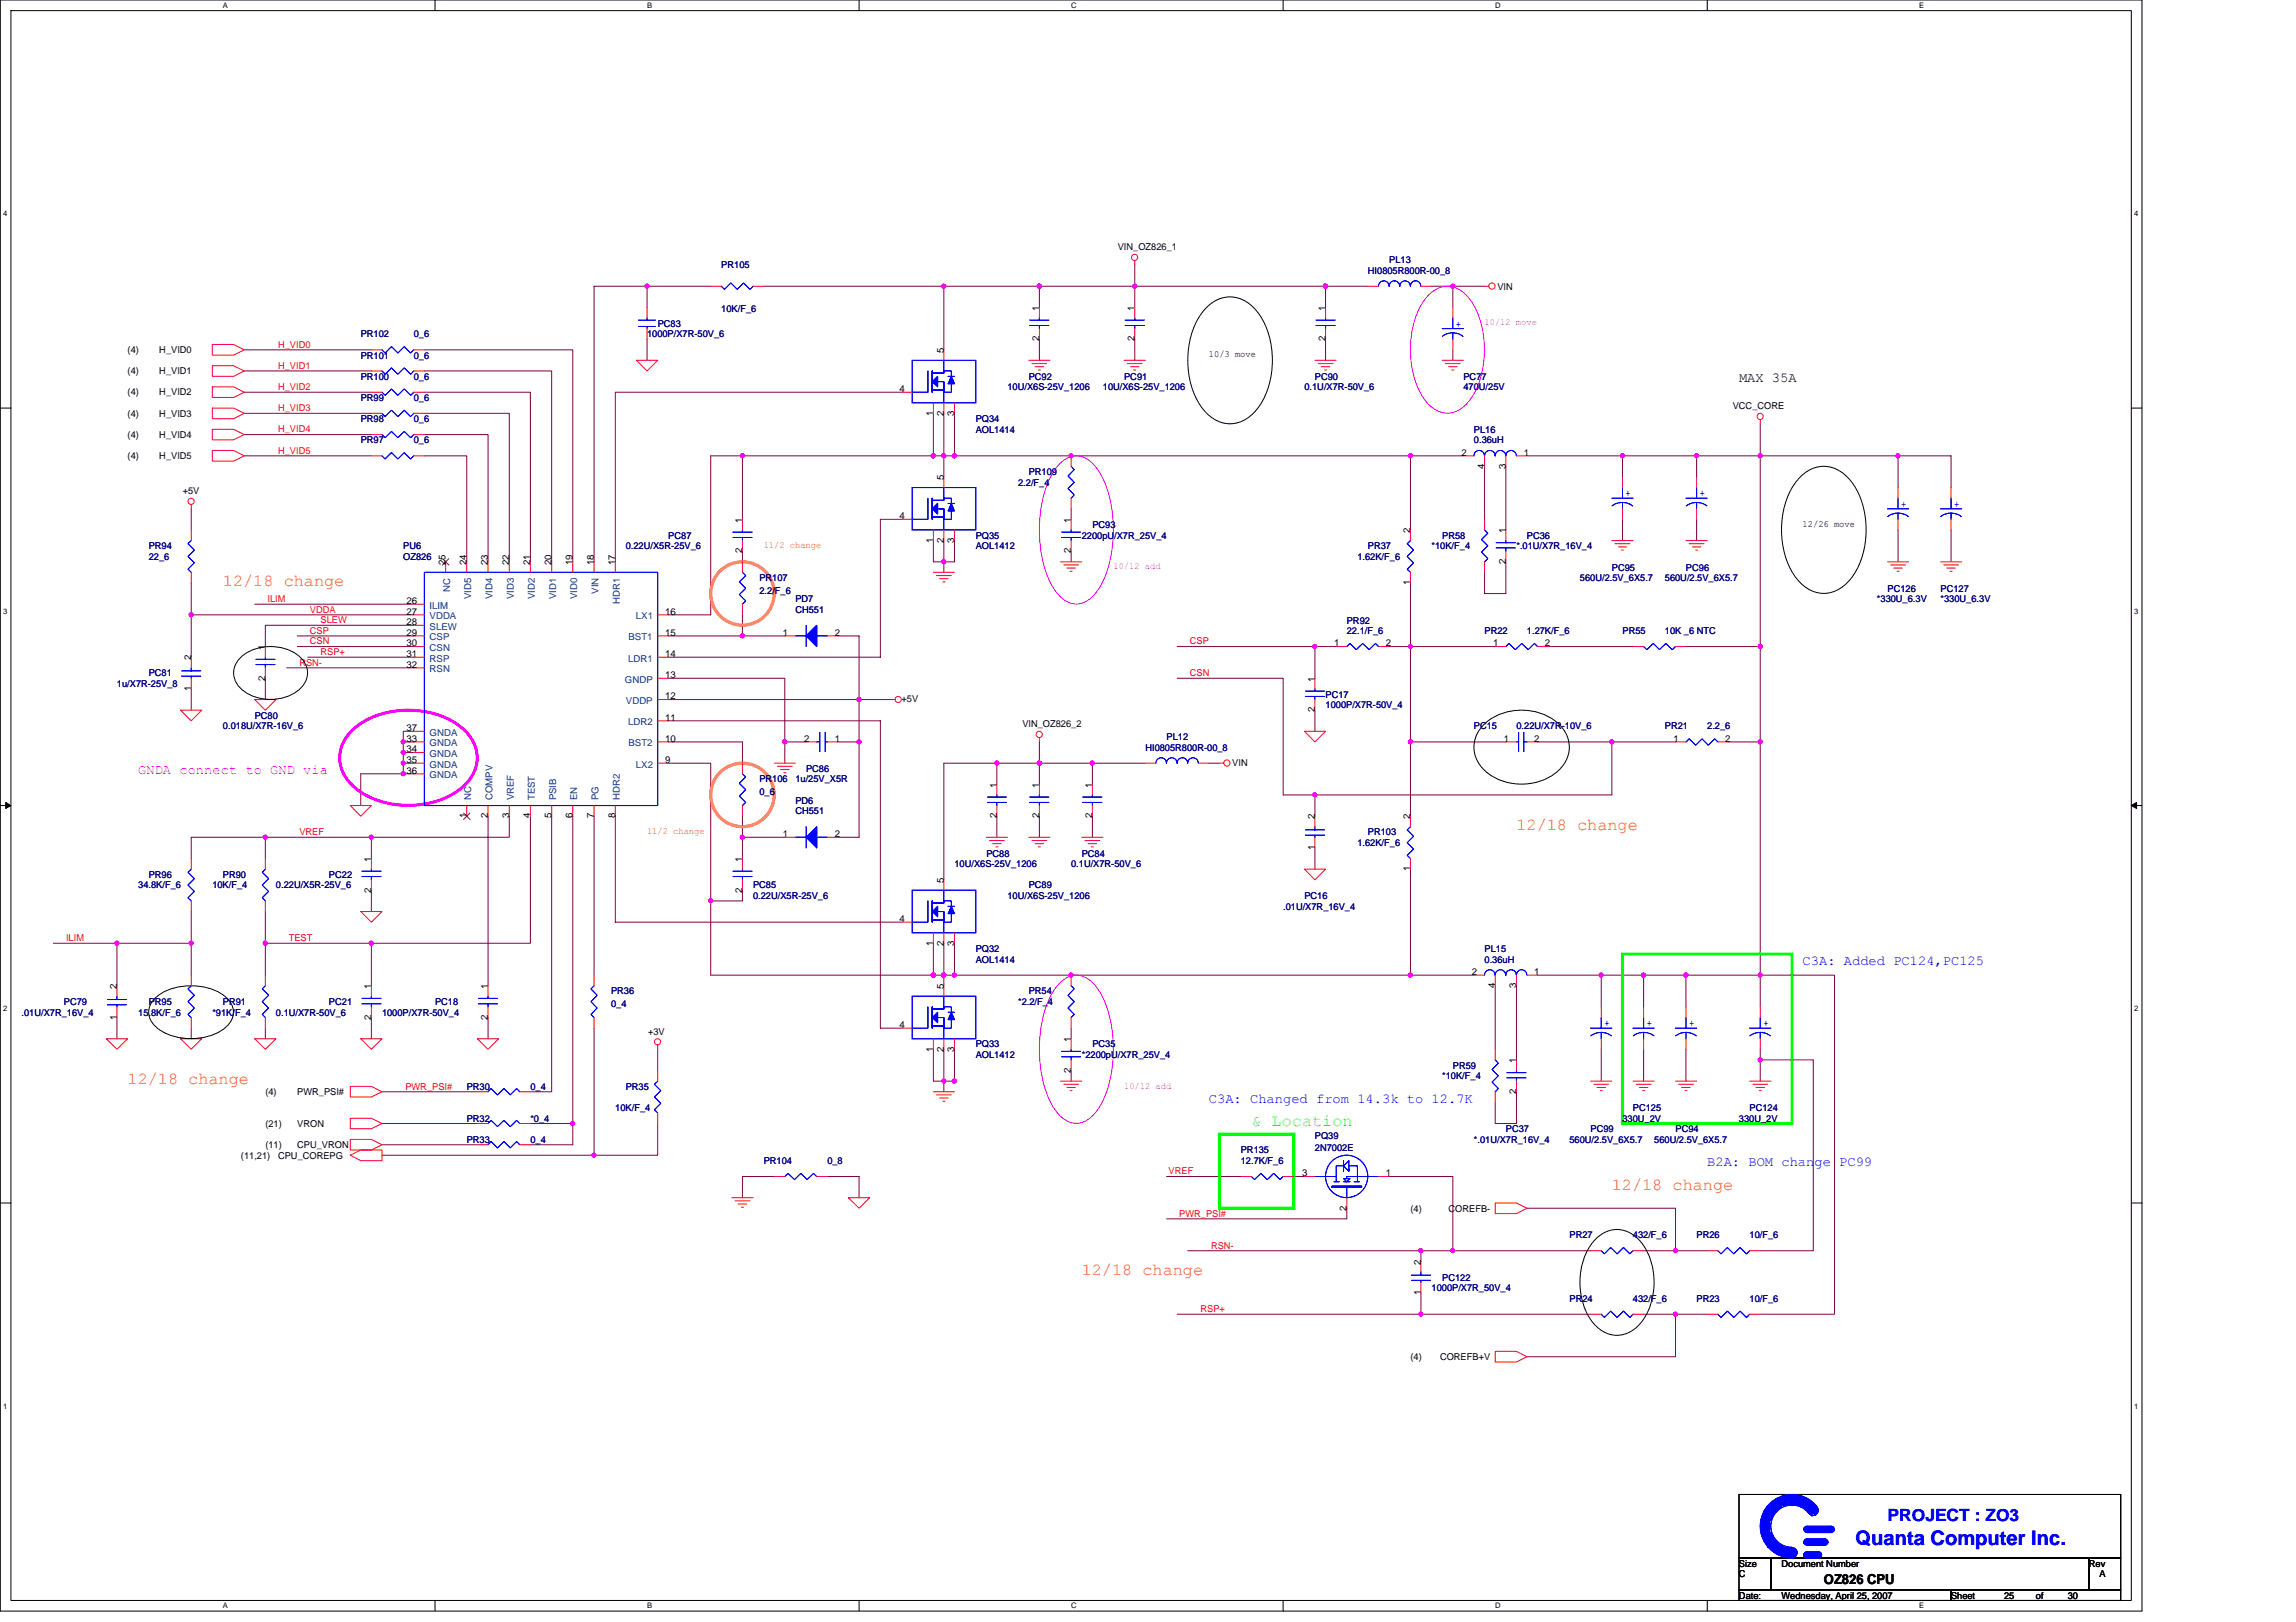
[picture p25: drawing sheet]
<svg xmlns="http://www.w3.org/2000/svg" width="297mm" height="210mm" viewBox="0 0 297 210" stroke-linecap="round" stroke-linejoin="round" font-family="sans-serif">
<defs><g id="words">
<text font-size="2.6" fill="#00f" x="240.1" y="199.9">Quanta Computer Inc.</text>
<g font-size="2.2" fill="#ff8000">
<text x="28.8" y="75.8">12/18 change</text>
<text x="196.2" y="107.4">12/18 change</text>
<text x="16.5" y="140.3">12/18 change</text>
<text x="208.5" y="154">12/18 change</text>
<text x="140" y="165">12/18 change</text>
</g>
<text font-size="2.2" fill="#00ff40" x="161.9" y="145.8">&amp; Location</text>
<text font-size="2.2" fill="#00f" x="244.2" y="196.8">PROJECT : ZO3</text>
<g font-size="1.8">
<text x="225" y="49.4">MAX 35A</text>
<text x="236" y="204.9">OZ826 CPU</text>
</g>
<text font-size="1.8" fill="#f0f" x="17.9" y="100.2">GNDA connect to GND via</text>
<g font-size="1.8" fill="#00f">
<text x="233.2" y="124.8">C3A: Added PC124,PC125</text>
<text x="156.4" y="142.7">C3A: Changed from 14.3k to 12.7K</text>
<text x="220.9" y="150.9">B2A: BOM change PC99</text>
</g>
<g font-size="1.2" fill="#000080">
<text x="93.3" y="34.7">PR105</text>
<text x="177" y="35.4">HI0805R800R-00_8</text>
<text x="179.7" y="34">PL13</text>
<text x="93.3" y="40.3">10K/F_6</text>
<text x="46.7" y="43.6">PR102</text>
<text x="46.7" y="46.4">PR101</text>
<text x="53.5" y="43.6">0_6</text>
<text x="53.5" y="46.4">0_6</text>
<text x="83.7" y="43.6">1000P/X7R-50V_6</text>
<text x="85.1" y="42.3">PC83</text>
<text x="46.7" y="49.1">PR100</text>
<text x="46.7" y="51.9">PR99</text>
<text x="53.5" y="49.1">0_6</text>
<text x="53.5" y="51.9">0_6</text>
<text x="130.3" y="50.5">10U/X6S-25V_1206</text>
<text x="133.1" y="49.1">PC92</text>
<text x="142.7" y="50.5">10U/X6S-25V_1206</text>
<text x="145.4" y="49.1">PC91</text>
<text x="168.8" y="50.5">0.1U/X7R-50V_6</text>
<text x="170.1" y="49.1">PC90</text>
<text x="189.3" y="49.1">PC77</text>
<text x="189.3" y="50.5">470U/25V</text>
<text x="46.7" y="54.6">PR98</text>
<text x="46.7" y="57.4">PR97</text>
<text x="53.5" y="54.6">0_6</text>
<text x="53.5" y="57.4">0_6</text>
<text x="126.2" y="54.6">PQ34</text>
<text x="126.2" y="56">AOL1414</text>
<text x="190.7" y="56">PL16</text>
<text x="190.7" y="57.4">0.36uH</text>
<text x="131.7" y="62.8">2.2/F_4</text>
<text x="133.1" y="61.5">PR109</text>
<text x="19.2" y="71.1">PR94</text>
<text x="52.2" y="71.1">PU6</text>
<text x="81" y="71.1">0.22U/X5R-25V_6</text>
<text x="86.5" y="69.7">PC87</text>
<text x="126.2" y="69.7">PQ35</text>
<text x="126.2" y="71.1">AOL1412</text>
<text x="140" y="69.7">2200pU/X7R_25V_4</text>
<text x="141.3" y="68.3">PC93</text>
<text x="177" y="71.1">PR37</text>
<text x="185.2" y="71.1">*10K/F_4</text>
<text x="186.6" y="69.7">PR58</text>
<text x="196.2" y="71.1">*.01U/X7R_16V_4</text>
<text x="197.5" y="69.7">PC36</text>
<text x="19.2" y="72.5">22_6</text>
<text x="52.2" y="72.5">OZ826</text>
<text x="98.3" y="75.2">PR107</text>
<text x="98.3" y="76.8">2.2/F_6</text>
<text x="102.9" y="77.9">PD7</text>
<text x="175.6" y="72.5">1.62K/F_6</text>
<text x="204.4" y="75.2">560U/2.5V_6X5.7</text>
<text x="208.5" y="73.8">PC95</text>
<text x="215.4" y="75.2">560U/2.5V_6X5.7</text>
<text x="218.1" y="73.8">PC96</text>
<text x="242.8" y="77.9">*330U_6.3V</text>
<text x="244.2" y="76.6">PC126</text>
<text x="251.1" y="76.6">PC127</text>
<text x="251.1" y="77.9">*330U_6.3V</text>
<text x="102.9" y="79.3">CH551</text>
<text x="174.2" y="80.7">PR92</text>
<text x="174.2" y="82">22.1/F_6</text>
<text x="192.1" y="82">PR22</text>
<text x="197.5" y="82">1.27K/F_6</text>
<text x="209.9" y="82">PR55</text>
<text x="215.4" y="82">10K _6 NTC</text>
<text x="15.1" y="88.9">1u/X7R-25V_8</text>
<text x="19.2" y="87.5">PC81</text>
<text x="28.8" y="94.4">0.018U/X7R-16V_6</text>
<text x="33" y="93">PC80</text>
<text x="150.9" y="95.8">PL12</text>
<text x="171.5" y="90.3">PC17</text>
<text x="171.5" y="91.7">1000P/X7R-50V_4</text>
<text x="190.7" y="94.4">PC15</text>
<text x="196.2" y="94.4">0.22U/X7R-10V_6</text>
<text x="215.4" y="94.4">PR21</text>
<text x="220.9" y="94.4">2.2_6</text>
<text x="98.3" y="101.3">PR106</text>
<text x="102.9" y="101.3">1u/25V_X5R</text>
<text x="104.3" y="99.9">PC86</text>
<text x="148.2" y="97.1">HI0805R800R-00_8</text>
<text x="98.3" y="102.9">0_6</text>
<text x="102.9" y="104">PD6</text>
<text x="102.9" y="105.4">CH551</text>
<text x="19.2" y="113.6">PR96</text>
<text x="28.8" y="113.6">PR90</text>
<text x="42.6" y="113.6">PC22</text>
<text x="123.5" y="112.2">10U/X6S-25V_1206</text>
<text x="127.6" y="110.8">PC88</text>
<text x="138.6" y="112.2">0.1U/X7R-50V_6</text>
<text x="140" y="110.8">PC84</text>
<text x="175.6" y="109.5">1.62K/F_6</text>
<text x="177" y="108.1">PR103</text>
<text x="17.9" y="115">34.8K/F_6</text>
<text x="27.5" y="115">10K/F_4</text>
<text x="35.7" y="115">0.22U/X5R-25V_6</text>
<text x="97.4" y="115">PC85</text>
<text x="97.4" y="116.3">0.22U/X5R-25V_6</text>
<text x="130.3" y="116.3">10U/X6S-25V_1206</text>
<text x="133.1" y="115">PC89</text>
<text x="166" y="117.7">.01U/X7R_16V_4</text>
<text x="168.8" y="116.3">PC16</text>
<text x="126.2" y="123.2">PQ32</text>
<text x="126.2" y="124.6">AOL1414</text>
<text x="192.1" y="123.2">PL15</text>
<text x="192.1" y="124.6">0.36uH</text>
<text x="2.8" y="131.4">.01U/X7R_16V_4</text>
<text x="8.3" y="130">PC79</text>
<text x="17.9" y="131.4">15.8K/F_6</text>
<text x="19.2" y="130">PR95</text>
<text x="27.5" y="131.4">*91K/F_4</text>
<text x="28.8" y="130">PR91</text>
<text x="35.7" y="131.4">0.1U/X7R-50V_6</text>
<text x="42.6" y="130">PC21</text>
<text x="49.4" y="131.4">1000P/X7R-50V_4</text>
<text x="56.3" y="130">PC18</text>
<text x="79.1" y="128.7">PR36</text>
<text x="79.1" y="130.3">0_4</text>
<text x="131.7" y="130">*2.2/F_4</text>
<text x="133.1" y="128.7">PR54</text>
<text x="126.2" y="135.6">PQ33</text>
<text x="126.2" y="136.9">AOL1412</text>
<text x="140" y="136.9">*2200pU/X7R_25V_4</text>
<text x="141.3" y="135.6">PC35</text>
<text x="60.4" y="141">PR30</text>
<text x="68.6" y="141">0_4</text>
<text x="79.6" y="143.8">10K/F_4</text>
<text x="81" y="141">PR35</text>
<text x="186.6" y="139.7">*10K/F_4</text>
<text x="188" y="138.3">PR59</text>
<text x="211.3" y="143.8">PC125</text>
<text x="226.4" y="143.8">PC124</text>
<text x="60.4" y="147.9">PR33</text>
<text x="60.4" y="145.1">PR32</text>
<text x="68.6" y="147.9">0_4</text>
<text x="68.6" y="145.1">*0_4</text>
<text x="160.5" y="149.3">PR135</text>
<text x="170.1" y="147.3">PQ39</text>
<text x="170.1" y="149">2N7002E</text>
<text x="190.7" y="147.9">*.01U/X7R_16V_4</text>
<text x="194.8" y="146.5">PC37</text>
<text x="203" y="147.9">560U/2.5V_6X5.7</text>
<text x="205.8" y="146.5">PC99</text>
<text x="209.9" y="145.1">330U_2V</text>
<text x="214" y="147.9">560U/2.5V_6X5.7</text>
<text x="216.8" y="146.5">PC94</text>
<text x="225" y="145.1">330U_2V</text>
<text x="98.8" y="150.6">PR104</text>
<text x="107" y="150.6">0_8</text>
<text x="160.5" y="150.6">12.7K/F_6</text>
<text x="203" y="160.2">PR27</text>
<text x="211.3" y="160.2">432/F_6</text>
<text x="219.5" y="160.2">PR26</text>
<text x="226.4" y="160.2">10/F_6</text>
<text x="185.2" y="167.1">1000P/X7R_50V_4</text>
<text x="186.6" y="165.7">PC122</text>
<text x="203" y="168.5">PR24</text>
<text x="211.3" y="168.5">432/F_6</text>
<text x="219.5" y="168.5">PR23</text>
<text x="226.4" y="168.5">10/F_6</text>
</g>
<g font-size="1.2">
<text x="144.6" y="32.4">VIN_OZ826_1</text>
<text x="134.4" y="40.2" transform="rotate(-90 134.4 40.2)">1</text>
<text x="146.8" y="40.2" transform="rotate(-90 146.8 40.2)">1</text>
<text x="171.5" y="40.2" transform="rotate(-90 171.5 40.2)">1</text>
<text x="193.7" y="37.5">VIN</text>
<text x="16.5" y="45.7">(4)</text>
<text x="20.6" y="45.7">H_VID0</text>
<text x="122.1" y="45.7" transform="rotate(-90 122.1 45.7)">5</text>
<text x="134.4" y="44.2" transform="rotate(-90 134.4 44.2)">2</text>
<text x="146.8" y="44.2" transform="rotate(-90 146.8 44.2)">2</text>
<text x="156.4" y="46.2">10/3 move</text>
<text x="171.5" y="44.2" transform="rotate(-90 171.5 44.2)">2</text>
<text x="16.5" y="48.5">(4)</text>
<text x="16.5" y="53.9">(4)</text>
<text x="16.5" y="51.2">(4)</text>
<text x="20.6" y="48.5">H_VID1</text>
<text x="20.6" y="53.9">H_VID3</text>
<text x="20.6" y="51.2">H_VID2</text>
<text x="116.4" y="50.7">4</text>
<text x="120.7" y="53.8" transform="rotate(-90 120.7 53.8)">1</text>
<text x="122.1" y="53.8" transform="rotate(-90 122.1 53.8)">2</text>
<text x="123.5" y="53.8" transform="rotate(-90 123.5 53.8)">3</text>
<text x="224.2" y="53">VCC_CORE</text>
<text x="16.5" y="59.4">(4)</text>
<text x="16.5" y="56.7">(4)</text>
<text x="20.6" y="59.4">H_VID5</text>
<text x="20.6" y="56.7">H_VID4</text>
<text x="189.1" y="59">2</text>
<text x="197.1" y="59">1</text>
<text x="23.6" y="63.9">+5V</text>
<text x="122.1" y="62.1" transform="rotate(-90 122.1 62.1)">5</text>
<text x="192" y="60.6" transform="rotate(-90 192 60.6)">4</text>
<text x="194.8" y="60.6" transform="rotate(-90 194.8 60.6)">3</text>
<text x="96" y="71.6" transform="rotate(-90 96 71.6)">2</text>
<text x="96" y="67.6" transform="rotate(-90 96 67.6)">1</text>
<text x="116.4" y="67.2">4</text>
<text x="120.7" y="70.2" transform="rotate(-90 120.7 70.2)">1</text>
<text x="122.1" y="70.2" transform="rotate(-90 122.1 70.2)">2</text>
<text x="123.5" y="70.2" transform="rotate(-90 123.5 70.2)">3</text>
<text x="138.6" y="71.6" transform="rotate(-90 138.6 71.6)">2</text>
<text x="138.6" y="67.6" transform="rotate(-90 138.6 67.6)">1</text>
<text x="182.5" y="69" transform="rotate(-90 182.5 69)">2</text>
<text x="194.8" y="69" transform="rotate(-90 194.8 69)">1</text>
<text x="233.2" y="68.2">12/26 move</text>
<text x="57.6" y="73.1" transform="rotate(-90 57.6 73.1)">25</text>
<text x="60.4" y="73.1" transform="rotate(-90 60.4 73.1)">24</text>
<text x="63.1" y="73.1" transform="rotate(-90 63.1 73.1)">23</text>
<text x="65.9" y="73.1" transform="rotate(-90 65.9 73.1)">22</text>
<text x="68.6" y="73.1" transform="rotate(-90 68.6 73.1)">21</text>
<text x="71.3" y="73.1" transform="rotate(-90 71.3 73.1)">20</text>
<text x="74.1" y="73.1" transform="rotate(-90 74.1 73.1)">19</text>
<text x="76.8" y="73.1" transform="rotate(-90 76.8 73.1)">18</text>
<text x="79.6" y="73.1" transform="rotate(-90 79.6 73.1)">17</text>
<text x="182.5" y="75.7" transform="rotate(-90 182.5 75.7)">1</text>
<text x="194.8" y="73" transform="rotate(-90 194.8 73)">2</text>
<text x="52.6" y="83.7">30</text>
<text x="52.6" y="82.3">29</text>
<text x="52.6" y="80.9">28</text>
<text x="52.6" y="79.5">27</text>
<text x="52.6" y="78.2">26</text>
<text x="86" y="82.3">15</text>
<text x="86" y="79.5">16</text>
<text x="101.3" y="82.3">1</text>
<text x="108" y="82.3">2</text>
<text x="172.6" y="83.7">1</text>
<text x="179.3" y="83.7">2</text>
<text x="193.2" y="83.7">1</text>
<text x="199.9" y="83.7">2</text>
<text x="24.7" y="89.4" transform="rotate(-90 24.7 89.4)">1</text>
<text x="24.7" y="85.5" transform="rotate(-90 24.7 85.5)">2</text>
<text x="34.3" y="88.1" transform="rotate(-90 34.3 88.1)">2</text>
<text x="34.3" y="84.1" transform="rotate(-90 34.3 84.1)">1</text>
<text x="52.6" y="86.4">32</text>
<text x="52.6" y="85">31</text>
<text x="86" y="87.8">13</text>
<text x="86" y="85">14</text>
<text x="170.1" y="88.2" transform="rotate(-90 170.1 88.2)">1</text>
<text x="52.6" y="96">33</text>
<text x="52.6" y="94.6">37</text>
<text x="86" y="96">10</text>
<text x="86" y="93.3">11</text>
<text x="86" y="90.5">12</text>
<text x="104" y="96">2</text>
<text x="108" y="96">1</text>
<text x="116.6" y="90.8">+5V</text>
<text x="132.3" y="94.1">VIN_OZ826_2</text>
<text x="170.1" y="92.2" transform="rotate(-90 170.1 92.2)">2</text>
<text x="194.6" y="96">1</text>
<text x="198.5" y="96">2</text>
<text x="216.5" y="96">1</text>
<text x="223.2" y="96">2</text>
<text x="52.6" y="97.4">34</text>
<text x="52.6" y="98.7">35</text>
<text x="52.6" y="100.1">36</text>
<text x="86" y="98.7">9</text>
<text x="128.9" y="101.9" transform="rotate(-90 128.9 101.9)">1</text>
<text x="134.4" y="101.9" transform="rotate(-90 134.4 101.9)">1</text>
<text x="141.3" y="101.9" transform="rotate(-90 141.3 101.9)">1</text>
<text x="159.4" y="99.2">VIN</text>
<text x="60.4" y="105.9" transform="rotate(-90 60.4 105.9)">1</text>
<text x="63.1" y="105.9" transform="rotate(-90 63.1 105.9)">2</text>
<text x="65.9" y="105.9" transform="rotate(-90 65.9 105.9)">3</text>
<text x="68.6" y="105.9" transform="rotate(-90 68.6 105.9)">4</text>
<text x="71.3" y="105.9" transform="rotate(-90 71.3 105.9)">5</text>
<text x="74.1" y="105.9" transform="rotate(-90 74.1 105.9)">6</text>
<text x="76.8" y="105.9" transform="rotate(-90 76.8 105.9)">7</text>
<text x="79.6" y="105.9" transform="rotate(-90 79.6 105.9)">8</text>
<text x="128.9" y="105.9" transform="rotate(-90 128.9 105.9)">2</text>
<text x="134.4" y="105.9" transform="rotate(-90 134.4 105.9)">2</text>
<text x="141.3" y="105.9" transform="rotate(-90 141.3 105.9)">2</text>
<text x="170.1" y="106" transform="rotate(-90 170.1 106)">2</text>
<text x="182.5" y="106" transform="rotate(-90 182.5 106)">2</text>
<text x="48" y="111.5" transform="rotate(-90 48 111.5)">1</text>
<text x="96" y="111.5" transform="rotate(-90 96 111.5)">1</text>
<text x="101.3" y="108.3">1</text>
<text x="108" y="108.3">2</text>
<text x="170.1" y="110" transform="rotate(-90 170.1 110)">1</text>
<text x="182.5" y="112.8" transform="rotate(-90 182.5 112.8)">1</text>
<text x="48" y="115.5" transform="rotate(-90 48 115.5)">2</text>
<text x="96" y="115.5" transform="rotate(-90 96 115.5)">2</text>
<text x="116.4" y="119.3">4</text>
<text x="122.1" y="114.3" transform="rotate(-90 122.1 114.3)">5</text>
<text x="120.7" y="122.4" transform="rotate(-90 120.7 122.4)">1</text>
<text x="122.1" y="122.4" transform="rotate(-90 122.1 122.4)">2</text>
<text x="123.5" y="122.4" transform="rotate(-90 123.5 122.4)">3</text>
<text x="15.1" y="132" transform="rotate(-90 15.1 132)">1</text>
<text x="15.1" y="128" transform="rotate(-90 15.1 128)">2</text>
<text x="48" y="132" transform="rotate(-90 48 132)">2</text>
<text x="48" y="128" transform="rotate(-90 48 128)">1</text>
<text x="63.1" y="132" transform="rotate(-90 63.1 132)">2</text>
<text x="63.1" y="128" transform="rotate(-90 63.1 128)">1</text>
<text x="122.1" y="128" transform="rotate(-90 122.1 128)">5</text>
<text x="190.4" y="126.2">2</text>
<text x="193.4" y="127.8" transform="rotate(-90 193.4 127.8)">4</text>
<text x="196.2" y="127.8" transform="rotate(-90 196.2 127.8)">3</text>
<text x="198.5" y="126.2">1</text>
<text x="83.8" y="133.9">+3V</text>
<text x="116.4" y="133">4</text>
<text x="120.7" y="136.1" transform="rotate(-90 120.7 136.1)">1</text>
<text x="122.1" y="136.1" transform="rotate(-90 122.1 136.1)">2</text>
<text x="123.5" y="136.1" transform="rotate(-90 123.5 136.1)">3</text>
<text x="138.6" y="134.8" transform="rotate(-90 138.6 134.8)">1</text>
<text x="196.2" y="137.6" transform="rotate(-90 196.2 137.6)">1</text>
<text x="34.3" y="141.7">(4)</text>
<text x="38.5" y="141.7">PWR_PSI#</text>
<text x="138.6" y="138.8" transform="rotate(-90 138.6 138.8)">2</text>
<text x="196.2" y="141.6" transform="rotate(-90 196.2 141.6)">2</text>
<text x="31.2" y="149.9">(11,21)</text>
<text x="34.3" y="145.8">(21)</text>
<text x="34.3" y="148.6">(11)</text>
<text x="36" y="149.9">CPU_COREPG</text>
<text x="38.5" y="145.8">VRON</text>
<text x="38.5" y="148.6">CPU_VRON</text>
<text x="168.5" y="152.2">3</text>
<text x="179.3" y="152.2">1</text>
<text x="174.2" y="156.7" transform="rotate(-90 174.2 156.7)">2</text>
<text x="182.5" y="156.8">(4)</text>
<text x="187.4" y="156.8">COREFB-</text>
<text x="183.8" y="167.6" transform="rotate(-90 183.8 167.6)">1</text>
<text x="183.8" y="163.6" transform="rotate(-90 183.8 163.6)">2</text>
<text x="182.5" y="176">(4)</text>
<text x="186.3" y="176">COREFB+V</text>
<text x="225" y="202.8">Size</text>
<text x="230.5" y="202.8">Document Number</text>
<text x="270.3" y="202.8">Rev</text>
<text x="225" y="206.9">Date:</text>
<text x="225" y="204.1">C</text>
<text x="230.5" y="206.9">Wednesday, April 25, 2007</text>
<text x="252.4" y="206.9">Sheet</text>
<text x="259.3" y="206.9">25</text>
<text x="263.4" y="206.9">of</text>
<text x="267.5" y="206.9">30</text>
<text x="271.6" y="204.1">A</text>
</g>
<g font-size="1.2" fill="#f00">
<text x="36" y="47.7">H_VID1</text>
<text x="36" y="45">H_VID0</text>
<text x="36" y="53.2">H_VID3</text>
<text x="36" y="50.5">H_VID2</text>
<text x="36" y="58.7">H_VID5</text>
<text x="36" y="56">H_VID4</text>
<text x="34.6" y="77.9">ILIM</text>
<text x="40.1" y="79.3">VDDA</text>
<text x="40.1" y="82">CSP</text>
<text x="40.1" y="83.4">CSN</text>
<text x="41.5" y="80.6">SLEW</text>
<text x="153.9" y="83.4">CSP</text>
<text x="38.7" y="86.1">RSN-</text>
<text x="41.5" y="84.8">RSP+</text>
<text x="153.9" y="87.5">CSN</text>
<text x="38.7" y="108.1">VREF</text>
<text x="8.5" y="121.8">ILIM</text>
<text x="37.4" y="121.8">TEST</text>
<text x="52.4" y="141">PWR_PSI#</text>
<text x="151.2" y="152">VREF</text>
<text x="152.6" y="157.5">PWR_PSI#</text>
<text x="156.7" y="161.6">RSN-</text>
<text x="155.3" y="169.8">RSP+</text>
</g>
<g font-size="1.2" fill="#00f">
<text x="188.4" y="42.3">+</text>
<text x="210.3" y="64.2">+</text>
<text x="219.9" y="64.2">+</text>
<text x="246" y="65.6">+</text>
<text x="252.8" y="65.6">+</text>
<text x="207.6" y="132.8">+</text>
<text x="213.1" y="132.8">+</text>
<text x="218.5" y="132.8">+</text>
<text x="228.1" y="132.8">+</text>
</g>
<g font-size="1.2" fill="#f0f">
<text x="192.1" y="42.1">10/12 move</text>
<text x="144.1" y="73.7">10/12 add</text>
<text x="145.4" y="140.9">10/12 add</text>
</g>
<g font-size="1.2" fill="#ff8000">
<text x="98.8" y="70.9">11/2 change</text>
<text x="83.7" y="108">11/2 change</text>
</g>
<g font-size="1.2" fill="#004080">
<text x="58.2" y="76.6" transform="rotate(-90 58.2 76.6)">NC</text>
<text x="61" y="77.5" transform="rotate(-90 61 77.5)">VID5</text>
<text x="63.7" y="77.5" transform="rotate(-90 63.7 77.5)">VID4</text>
<text x="66.5" y="77.5" transform="rotate(-90 66.5 77.5)">VID3</text>
<text x="69.2" y="77.5" transform="rotate(-90 69.2 77.5)">VID2</text>
<text x="71.9" y="77.5" transform="rotate(-90 71.9 77.5)">VID1</text>
<text x="74.7" y="77.5" transform="rotate(-90 74.7 77.5)">VID0</text>
<text x="77.4" y="76.8" transform="rotate(-90 77.4 76.8)">VIN</text>
<text x="55.6" y="82.9">CSP</text>
<text x="55.6" y="81.5">SLEW</text>
<text x="55.6" y="80.1">VDDA</text>
<text x="55.6" y="78.8">ILIM</text>
<text x="80.2" y="78.2" transform="rotate(-90 80.2 78.2)">HDR1</text>
<text x="81.3" y="82.9">BST1</text>
<text x="82.3" y="80.1">LX1</text>
<text x="55.6" y="87">RSN</text>
<text x="55.6" y="85.6">RSP</text>
<text x="55.6" y="84.2">CSN</text>
<text x="80.9" y="88.3">GNDP</text>
<text x="81.3" y="85.6">LDR1</text>
<text x="55.6" y="95.2">GNDA</text>
<text x="81" y="91.1">VDDP</text>
<text x="81.3" y="93.9">LDR2</text>
<text x="55.6" y="98">GNDA</text>
<text x="55.6" y="99.3">GNDA</text>
<text x="55.6" y="100.7">GNDA</text>
<text x="55.6" y="96.6">GNDA</text>
<text x="81.3" y="96.6">BST2</text>
<text x="82.3" y="99.3">LX2</text>
<text x="61" y="103.6" transform="rotate(-90 61 103.6)">NC</text>
<text x="63.7" y="103.6" transform="rotate(-90 63.7 103.6)">COMPV</text>
<text x="66.5" y="103.6" transform="rotate(-90 66.5 103.6)">VREF</text>
<text x="69.2" y="103.6" transform="rotate(-90 69.2 103.6)">TEST</text>
<text x="71.9" y="103.6" transform="rotate(-90 71.9 103.6)">PSIB</text>
<text x="74.7" y="103.6" transform="rotate(-90 74.7 103.6)">EN</text>
<text x="77.4" y="103.6" transform="rotate(-90 77.4 103.6)">PG</text>
<text x="80.2" y="103.6" transform="rotate(-90 80.2 103.6)">HDR2</text>
</g>
<g font-size="1">
<text x="28.8" y="1">A</text>
<text x="83.7" y="1">B</text>
<text x="138.6" y="1">C</text>
<text x="193.4" y="1">D</text>
<text x="248.3" y="1">E</text>
<text x=".4" y="28">4</text>
<text x="276.1" y="28">4</text>
<text x=".4" y="79.4">3</text>
<text x="276.1" y="79.4">3</text>
<text x=".4" y="130.9">2</text>
<text x="276.1" y="130.9">2</text>
<text x=".4" y="182.3">1</text>
<text x="276.1" y="182.3">1</text>
<text x="28.8" y="208.2">A</text>
<text x="83.7" y="208.2">B</text>
<text x="138.6" y="208.2">C</text>
<text x="193.4" y="208.2">D</text>
<text x="248.3" y="208.2">E</text>
</g>
</g></defs>
<path d="M0 0h277.1v208.5h-277.1zM1.4 1.4h274.3v205.7h-274.3z" fill="none" stroke="#000" stroke-width=".13"/>
<g fill="#fff">
<path d="M28.8 .1h.7v1.1h-.7z"/>
<path d="M28.8 207.3h.7v1.1h-.7z"/>
</g>
<path d="M56.3 0v1.4M56.3 207.1v1.4" fill="none" stroke="#000" stroke-width=".13"/>
<g fill="#fff">
<path d="M83.7 .1h.7v1.1h-.7z"/>
<path d="M83.7 207.3h.7v1.1h-.7z"/>
</g>
<path d="M111.1 0v1.4M111.1 207.1v1.4" fill="none" stroke="#000" stroke-width=".13"/>
<g fill="#fff">
<path d="M138.6 .1h.7v1.1h-.7z"/>
<path d="M138.6 207.3h.7v1.1h-.7z"/>
</g>
<path d="M166 0v1.4M166 207.1v1.4" fill="none" stroke="#000" stroke-width=".13"/>
<g fill="#fff">
<path d="M193.4 .1h.7v1.1h-.7z"/>
<path d="M193.4 207.3h.7v1.1h-.7z"/>
</g>
<path d="M220.9 0v1.4M220.9 207.1v1.4" fill="none" stroke="#000" stroke-width=".13"/>
<g fill="#fff">
<path d="M248.3 .1h.7v1.1h-.7z"/>
<path d="M248.3 207.3h.7v1.1h-.7z"/>
<path d="M.4 27.1h.5v1.1h-.5z"/>
<path d="M276.1 27.1h.5v1.1h-.5z"/>
<path d="M.4 78.5h.5v1.1h-.5z"/>
<path d="M276.1 78.5h.5v1.1h-.5z"/>
</g>
<path d="M0 52.8h1.4M275.7 52.8h1.4" fill="none" stroke="#000" stroke-width=".13"/>
<g fill="#fff">
<path d="M.4 130h.5v1.1h-.5z"/>
<path d="M276.1 130h.5v1.1h-.5z"/>
</g>
<path d="M0 104.2h1.4M275.7 104.2h1.4" fill="none" stroke="#000" stroke-width=".13"/>
<path d="M.7 103.8l.7 .4-.7 .4zM275.7 104.2l.7-.4v.8z" fill="#000" stroke="#000" stroke-width=".13"/>
<g fill="#fff">
<path d="M.4 181.4h.5v1.1h-.5z"/>
<path d="M276.1 181.4h.5v1.1h-.5z"/>
</g>
<g fill="none" stroke="#000" stroke-width=".13">
<path d="M156.1 39.7a4 4 0 0 1 6 0 10.4 10.4 0 0 1 2.3 9.3 8.1 8.1 0 0 1-3 5.1 4.1 4.1 0 0 1-5.9-1.3 11.2 11.2 0 0 1 0-12.4zM233 61.7a4 4 0 0 1 5.9 0 10.4 10.4 0 0 1 2.3 9.2 8.1 8.1 0 0 1-2.9 5.1 4.1 4.1 0 0 1-5.9-1.2 11.2 11.2 0 0 1 0-12.4zM31.3 84.9a6 6 0 0 1 7.8 .5 2.79 2.79 0 0 1-1 4.3 6 6 0 0 1-7.2-.9 2.67 2.67 0 0 1 .4-3.9zM191.9 93.9a7.3 7.3 0 0 1 9.9 0 4 4 0 0 1-.6 6.2 7.4 7.4 0 0 1-9.3-.6 3.9 3.9 0 0 1 0-5.6zM20 129.3a7.4 7.4 0 0 1 7.5-1.3 3.5 3.5 0 0 1 2.7 3 3.5 3.5 0 0 1-2.7 2.9 7.9 7.9 0 0 1-7-.7 2.49 2.49 0 0 1-.5-3.9zM0 155.7h1.4M275.7 155.7h1.4M206.4 160.4a3.7 3.7 0 0 1 5.6 0 8.7 8.7 0 0 1 0 11.1 3.7 3.7 0 0 1-5.6 0 8.8 8.8 0 0 1 0-11.1zM225 193.4h49.4v8.2h-49.4zM225 205.7h27.4v1.4h-27.4zM225 201.6h4.1v4.1h-4.1zM229.1 201.6h41.2v4.1h-41.2z"/>
<path d="M252.4 205.7h22v1.4h-22zM270.3 201.6h4.1v4.1h-4.1z"/>
</g>
<g fill="none" stroke="#800040" stroke-width=".13">
<path d="M83.7 39.8v-2.8h-6.8v35.7M83.7 37h8.2M98.8 37h78.2M122.1 37v8.3M134.5 37v2.8M146.8 34.3v5.5M171.5 37v2.8M185.2 37h6.9M188 37v2.8M31.6 59h16.4M31.6 56.2h16.4M31.6 53.5h16.4"/>
<path d="M31.6 50.8h16.4M31.6 48h16.4M31.6 45.3h16.4M54.9 59h5.5v13.7M54.9 56.2h8.2v16.5M54.9 53.5h11v19.2M54.9 50.8h13.7v21.9M54.9 48h16.5v24.7M54.9 45.3h19.2v27.4M83.7 43.9v2.7M96.1 59h86.4v9.6M116.6 50.8h-37v21.9"/>
<path d="M120.8 53.5v5.5M122.1 53.5v8.2M123.5 53.5v5.5M134.5 43.9v2.7M146.8 43.9v2.7M171.5 43.9v2.7M182.5 59h6.8M188 45.3v1.3M197.5 59h54.9v4.1M209.9 59v2.7M219.5 59v2.7M227.7 54.9v71.3h9.6v43.9h-9.6"/>
<path d="M245.6 59v4.1M24.7 79.6h28.8M24.7 65.8v2.8M24.7 75.4v9.6M33 78.2h20.5M96.1 67.2v-8.2h-4.2v20.6h-5.4M96.1 71.3v1.4M96.1 79.6v2.7M116.6 67.2h-2.7v17.8h-27.4M120.8 70v2.7h2.7v-2.7M122.1 70v4.1M138.6 65.8v1.4"/>
<path d="M138.6 71.3v1.4M182.5 75.4v30.2M192.1 60.3v6.9M194.8 72.7v4.1h-2.7v-2.7M194.8 60.3v8.3M209.9 67.2v2.8M219.5 67.2v2.8M245.6 68.6v4.1M252.4 68.6v4.1M24.7 89.2v2.7M34.3 87.8v2.7M37.1 86.4h16.4"/>
<path d="M38.5 82.3h15M38.5 83.7h15M39.8 85h13.7M52.2 98.8h1.3M52.2 96h1.3M52.2 96v4.1M52.2 97.4h1.3M53.5 94.6h-1.3v1.4M53.5 80.9h-19.2v2.8M86.5 98.8h5.4v17.8M86.5 87.8h15v8.2M86.5 82.3h15"/>
<path d="M86.5 93.3h27.4v39.8h2.7M86.5 96h9.6v2.8M86.5 90.5h28.7M104.3 96h-2.8v2.8M108.4 82.3h2.7v26.1h-2.7M108.4 96h2.7M129 98.8v2.7M134.5 96v5.5M141.3 98.8h6.9M152.3 87.8h13.7v15.1h4.1v2.7M152.3 83.7h20.6M156.4 98.8h1.4"/>
<path d="M170.1 83.7v4.1M170.1 91.9v2.7M179.7 83.7h13.7M182.5 96h12.3M198.9 96h9.6M200.3 83.7h11M216.8 96h-8.3v6.9h-38.4M218.1 83.7h9.6M223.6 96h4.1M24.7 111.1v-2.7h9.6v2.7M24.7 118v4.1h-9.6M34.3 108.4h13.7v2.7"/>
<path d="M34.3 118v8.2M48 115.2v2.8M53.5 100.1h-6.8v4.1M63.1 105.6v22M65.9 105.6v2.8h-17.9M68.6 105.6v16.5h-20.6M71.4 105.6v35.7h-2.8M74.1 105.6v42.5h-5.5M76.9 105.6v20.6M79.6 105.6v13.7h37M91.9 116.6v9.6h98.8M96.1 105.6v2.8h5.4"/>
<path d="M96.1 108.4v2.7M96.1 115.2v1.4h-4.2M129 105.6v2.8M134.5 105.6v2.8M141.3 101.5v-2.7h-19.2v15.1M141.3 105.6v2.8M170.1 109.7v2.8M182.5 112.5v13.7M6.9 122.1h8.2M15.1 122.1v5.5M15.1 131.7v2.7M24.7 122.1v4.1"/>
<path d="M24.7 133.1v1.3M34.3 122.1h13.7v5.5M34.3 133.1v1.3M48 131.7v2.7M63.1 131.7v2.7M76.9 133.1v16.4M85.1 135.8v2.7M120.8 135.8v4.1h2.7v-4.1M120.8 122.1v4.1M122.1 122.1v5.5M122.1 135.8v5.5M123.5 122.1v4.1"/>
<path d="M138.6 133.1v1.3M138.6 138.5v1.4M193.4 127.6v8.2M196.2 127.6v9.6M198.9 126.2h8.3v4.1M207.2 126.2h5.4v4.1M207.2 135.8v4.1M212.6 126.2h5.5v4.1M212.6 135.8v4.1M218.1 126.2h9.6v4.1M218.1 135.8v4.1M227.7 137.2h6.9v24.7h-6.9"/>
<path d="M227.7 135.8v4.1M49.4 141.3h12.4M49.4 145.4h12.4M49.4 149.5h27.5M49.4 148.1h12.4M68.6 145.4h5.5M85.1 145.4v4.1h-8.2M100.2 152.3h-4.1v2.7M107 152.3h4.1v2.7M150.9 152.3h9.6M167.4 152.3h1.4M174.2 156.4v1.3h-23.3"/>
<path d="M179.7 152.3h8.3v9.6M196.2 141.3v4.1h-2.8v-2.8M197.5 156.4h19.3v5.5M152.3 170.1h53.5M153.7 161.9h30.1v1.3M183.8 161.9h22M183.8 167.3v2.8M212.6 161.9h8.3M212.6 170.1h4.2M220.9 170.1h-4.1v5.5h-19.3"/>
</g>
<g fill="#f0f" stroke="#f0f" stroke-width=".13">
<circle cx="24.7" cy="79.6" r=".27"/>
<circle cx="48" cy="108.3" r=".27"/>
<circle cx="34.3" cy="108.3" r=".27"/>
<circle cx="24.7" cy="122.1" r=".27"/>
<circle cx="15.1" cy="122.1" r=".27"/>
<circle cx="48" cy="122.1" r=".27"/>
<circle cx="34.3" cy="122.1" r=".27"/>
<circle cx="74.1" cy="145.4" r=".27"/>
<circle cx="76.8" cy="149.5" r=".27"/>
<circle cx="122.1" cy="126.2" r=".27"/>
<circle cx="120.7" cy="126.2" r=".27"/>
<circle cx="123.5" cy="59" r=".27"/>
<circle cx="122.1" cy="139.9" r=".27"/>
<circle cx="122.1" cy="37" r=".27"/>
<circle cx="134.5" cy="37" r=".27"/>
<circle cx="123.5" cy="139.9" r=".27"/>
<circle cx="182.5" cy="59" r=".27"/>
<circle cx="218.1" cy="126.2" r=".27"/>
<circle cx="227.7" cy="126.2" r=".27"/>
<circle cx="227.7" cy="96" r=".27"/>
<circle cx="122.1" cy="72.7" r=".27"/>
<circle cx="171.5" cy="37" r=".27"/>
<circle cx="141.3" cy="98.8" r=".27"/>
<circle cx="182.5" cy="126.2" r=".27"/>
<circle cx="209.9" cy="59" r=".27"/>
<circle cx="134.5" cy="98.8" r=".27"/>
<circle cx="129" cy="98.8" r=".27"/>
<circle cx="120.7" cy="59" r=".27"/>
<circle cx="96" cy="59" r=".27"/>
<circle cx="96" cy="82.3" r=".27"/>
<circle cx="91.9" cy="116.6" r=".27"/>
<circle cx="96" cy="108.3" r=".27"/>
<circle cx="138.6" cy="126.2" r=".27"/>
<circle cx="122.1" cy="59" r=".27"/>
<circle cx="101.5" cy="96" r=".27"/>
<circle cx="111.1" cy="90.5" r=".27"/>
<circle cx="111.1" cy="96" r=".27"/>
<circle cx="212.6" cy="126.2" r=".27"/>
<circle cx="219.5" cy="59" r=".27"/>
<circle cx="138.6" cy="59" r=".27"/>
<circle cx="227.7" cy="59" r=".27"/>
<circle cx="227.7" cy="83.7" r=".27"/>
<circle cx="182.5" cy="83.7" r=".27"/>
<circle cx="182.5" cy="96" r=".27"/>
<circle cx="208.5" cy="96" r=".27"/>
<circle cx="170.1" cy="102.9" r=".27"/>
<circle cx="170.1" cy="83.7" r=".27"/>
<circle cx="227.7" cy="137.1" r=".27"/>
<circle cx="183.8" cy="170.1" r=".27"/>
<circle cx="216.8" cy="161.8" r=".27"/>
<circle cx="216.8" cy="170.1" r=".27"/>
<circle cx="146.8" cy="37" r=".27"/>
<circle cx="83.7" cy="37" r=".27"/>
<circle cx="52.2" cy="100.1" r=".27"/>
<circle cx="52.2" cy="97.4" r=".27"/>
<circle cx="52.2" cy="98.8" r=".27"/>
<circle cx="52.2" cy="96" r=".27"/>
<circle cx="245.5" cy="59" r=".27"/>
<circle cx="187.9" cy="37" r=".27"/>
<circle cx="123.5" cy="126.2" r=".27"/>
<circle cx="187.9" cy="161.8" r=".27"/>
<circle cx="183.8" cy="161.8" r=".27"/>
<circle cx="207.1" cy="126.2" r=".27"/>
</g>
<g fill="none" stroke="#f00" stroke-width=".13">
<path d="M83.7 39.8v1.3M91.9 37h1.4M97.4 37h1.4M134.5 39.8v1.3M146.8 33.7v.6M146.8 39.8v1.3M171.5 39.8v1.3M177 37h1.3M183.8 37h1.4M188 39.8v1.3M192.1 37h.5M27.5 47.3h2.7l1.4 .7-1.4 .7h-2.7z"/>
<path d="M27.5 58.3h2.7l1.4 .7-1.4 .7h-2.7zM27.5 52.8h2.7l1.4 .7-1.4 .7h-2.7zM27.5 55.6h2.7l1.4 .6-1.4 .7h-2.7zM27.5 50.1h2.7l1.4 .7-1.4 .6h-2.7zM27.5 44.6h2.7l1.4 .7-1.4 .7h-2.7zM48 56.2h1.4M48 50.8h1.4M48 45.3h1.4M48 48h1.4M48 53.5h1.4M48 59h1.4M53.5 56.2h1.4"/>
<path d="M53.5 50.8h1.4M53.5 45.3h1.4M53.5 48h1.4M53.5 53.5h1.4M53.5 59h1.4M82.3 46.6h2.8l-1.4 1.4zM83.7 42.5v1.4M116.6 50.8h1.4M120.8 52.1v1.4M122.1 45.3v1.3M122.1 52.1v1.4M123.5 52.1v1.4"/>
<path d="M133.1 46.6h2.7M133.5 47.1h1.9M133.9 47.5h1.1M134.3 47.9h.3M134.5 42.5v1.4M138.6 59v1.3M145.4 46.6h2.8M145.8 47.1h2M146.3 47.5h1.1M146.7 47.9h.2M146.8 42.5v1.4M170.1 46.6h2.8"/>
<path d="M170.5 47.1h2M170.9 47.5h1.1M171.4 47.9h.2M171.5 42.5v1.4M186.6 46.6h2.7M187 47.1h1.9M187.4 47.5h1.1M187.8 47.9h.3M188 43.9v1.4M189.3 59h1.4M192.1 59v1.3M194.8 59v1.3"/>
<path d="M196.2 59h1.3M227.7 54.3v.6M24.7 65.3v.5M24.7 68.6v1.4M24.7 74.1v1.3M53.5 79.6h1.4M53.5 78.2h1.4M57.7 72.7v1.4M60.4 72.7v1.4M63.1 72.7v1.4M65.9 72.7v1.4M68.6 72.7v1.4"/>
<path d="M71.4 72.7v1.4M74.1 72.7v1.4M76.9 72.7v1.4M79.6 72.7v1.4M85.1 79.6h1.4M96.1 67.2v1.4M96.1 70v1.3M96.1 72.7v1.4M96.1 78.2v1.4M116.6 67.2h1.4M120.8 74.1h2.7M120.8 68.6v1.4"/>
<path d="M121.2 74.5h1.9M121.6 74.9h1.1M122 75.3h.3M122.1 61.7v1.4M122.1 68.6v1.4M123.5 68.6v1.4M137.2 72.7h2.8M137.6 73.1h1.9M138 73.5h1.1M138.4 73.9h.3M138.6 64.5v1.3M138.6 67.2v1.4"/>
<path d="M138.6 70v1.3M182.5 68.6v1.4M182.5 74.1v1.3M192.1 67.2v1.4M192.1 72.7v1.4M194.8 68.6v1.4M194.8 71.3v1.4M208.5 70h2.8M208.9 70.4h2M209.4 70.8h1.1M209.8 71.2h.2M209.9 61.7v1.4"/>
<path d="M209.9 65.8v1.4M218.1 70h2.8M218.5 70.4h2M218.9 70.8h1.1M219.4 71.2h.2M219.5 61.7v1.4M219.5 65.8v1.4M244.2 72.7h2.7M244.6 73.1h1.9M245 73.5h1.1M245.4 73.9h.3M245.6 63.1v1.4"/>
<path d="M245.6 67.2v1.4M251.1 72.7h2.7M251.5 73.1h1.9M251.9 73.5h1.1M252.3 73.9h.3M252.4 63.1v1.4M252.4 67.2v1.4M23.4 91.9h2.7l-1.4 1.4zM24.7 85v1.4M24.7 87.8v1.4M33 90.5h2.7l-1.4 1.4zM34.3 83.7v1.3"/>
<path d="M34.3 86.4v1.4M53.5 98.8h1.4M53.5 83.7h1.4M53.5 96h1.4M53.5 82.3h1.4M53.5 85h1.4M53.5 86.4h1.4M53.5 80.9h1.4M53.5 97.4h1.4M53.5 94.6h1.4M85.1 98.8h1.4M85.1 90.5h1.4"/>
<path d="M85.1 96h1.4M85.1 82.3h1.4M85.1 85h1.4M85.1 87.8h1.4M85.1 93.3h1.4M96.1 98.8v1.3M100.2 98.8h2.7M100.6 99.2h1.9M101 99.6h1.1M101.4 100h.3M101.5 82.3h1.4M104.3 96h1.4"/>
<path d="M107 96h1.4M107 82.3h1.4M115.2 90.5h.6M134.5 95.5v.5M148.2 98.8h1.3M155 98.8h1.4M157.8 98.8h.5M168.8 94.6h2.7l-1.4 1.4zM170.1 87.8v1.4M170.1 90.5v1.4M172.9 83.7h1.3M178.3 83.7h1.4"/>
<path d="M193.4 83.7h1.4M194.8 96h1.4M197.5 96h1.4M198.9 83.7h1.4M211.3 83.7h1.3M216.8 83.7h1.3M216.8 96h1.3M222.2 96h1.4M24.7 111.1v1.4M24.7 116.6v1.4M34.3 111.1v1.4M34.3 116.6v1.4"/>
<path d="M45.3 104.2h2.7l-1.3 1.4zM46.7 118h2.7l-1.4 1.3zM48 111.1v1.4M48 113.9v1.3M53.5 100.1h1.4M60.4 104.2v1.4M63.1 104.2v1.4M65.9 104.2v1.4M68.6 104.2v1.4M71.4 104.2v1.4M74.1 104.2v1.4M76.9 104.2v1.4"/>
<path d="M79.6 104.2v1.4M96.1 104.2v1.4M96.1 111.1v1.4M96.1 113.9v1.3M101.5 108.4h1.4M107 108.4h1.4M116.6 119.3h1.4M122.1 113.9v1.3M127.6 108.4h2.7M128 108.8h1.9M128.4 109.2h1.1M128.8 109.6h.3"/>
<path d="M129 101.5v1.4M129 104.2v1.4M133.1 108.4h2.7M133.5 108.8h1.9M133.9 109.2h1.1M134.3 109.6h.3M134.5 101.5v1.4M134.5 104.2v1.4M140 108.4h2.7M140.4 108.8h1.9M140.8 109.2h1.1M141.2 109.6h.3"/>
<path d="M141.3 101.5v1.4M141.3 104.2v1.4M168.8 112.5h2.7l-1.4 1.4zM170.1 105.6v1.4M170.1 108.4v1.3M182.5 105.6v1.4M182.5 111.1v1.4M13.8 134.4h2.7l-1.4 1.4zM15.1 127.6v1.3M15.1 130.3v1.4M23.4 134.4h2.7l-1.4 1.4zM24.7 126.2v1.4"/>
<path d="M24.7 131.7v1.4M33 134.4h2.7l-1.4 1.4zM34.3 126.2v1.4M34.3 131.7v1.4M46.7 134.4h2.7l-1.4 1.4zM48 127.6v1.3M48 130.3v1.4M61.8 134.4h2.7l-1.4 1.4zM63.1 127.6v1.3M63.1 130.3v1.4M76.9 126.2v1.4M76.9 131.7v1.4"/>
<path d="M85.1 135.2v.6M85.1 138.5v1.4M116.6 133.1h1.4M120.8 120.7v1.4M120.8 134.4v1.4M122.1 120.7v1.4M122.1 127.6v1.3M122.1 134.4v1.4M123.5 120.7v1.4M123.5 134.4v1.4M137.2 139.9h2.8M138.6 126.2v1.4"/>
<path d="M138.6 131.7v1.4M138.6 134.4v1.4M138.6 137.2v1.3M190.7 126.2h1.4M193.4 126.2v1.4M193.4 135.8v1.4M196.2 126.2v1.4M196.2 137.2v1.3M196.2 139.9v1.4M197.5 126.2h1.4M205.8 139.9h2.7M207.2 130.3v1.4"/>
<path d="M207.2 134.4v1.4M211.3 139.9h2.7M212.6 130.3v1.4M212.6 134.4v1.4M216.8 139.9h2.7M218.1 130.3v1.4M218.1 134.4v1.4M226.4 139.9h2.7M227.7 130.3v1.4M227.7 134.4v1.4M45.3 140.6h2.7l1.4 .7-1.4 .7h-2.7zM45.3 144.7h2.7l1.4 .7-1.4 .7h-2.7z"/>
<path d="M45.3 149.5l1.4-.7h2.7v1.4h-2.7zM45.3 147.4h2.7l1.4 .7-1.4 .7h-2.7zM61.8 141.3h1.3M61.8 148.1h1.3M61.8 145.4h1.3M67.2 141.3h1.4M67.2 148.1h1.4M67.2 145.4h1.4M85.1 144v1.4M94.7 155h2.7M95.1 155.4h1.9M95.5 155.8h1.1"/>
<path d="M95.9 156.2h.3M100.2 152.3h1.3M105.7 152.3h1.3M109.8 155h2.7l-1.4 1.4zM120.8 141.3h2.7M121.2 141.7h1.9M121.6 142.1h1.1M122 142.5h.3M137.6 140.3h1.9M138 140.7h1.1M138.4 141.1h.3M160.5 152.3h1.4"/>
<path d="M166 152.3h1.4M168.8 152.3h1.3M174.2 155v1.4M178.3 152.3h1.4M193.4 155.7h2.8l1.3 .7-1.3 .7h-2.8zM193.4 141.3v1.3M206.2 140.3h1.9M206.6 140.7h1.1M207 141.1h.3M211.7 140.3h1.9M212.1 140.7h1.1M212.5 141.1h.3"/>
<path d="M217.2 140.3h1.9M217.6 140.7h1.1M218 141.1h.3M226.8 140.3h1.9M227.2 140.7h1.1M227.6 141.1h.3M183.8 163.2v1.4M183.8 166v1.3M193.4 174.9h2.8l1.3 .7-1.3 .7h-2.8zM205.8 170.1h1.4M205.8 161.9h1.4M211.3 170.1h1.3"/>
<path d="M211.3 161.9h1.3M220.9 170.1h1.3M220.9 161.9h1.3M226.4 170.1h1.3M226.4 161.9h1.3"/>
<circle cx="146.8" cy="33.3" r=".4"/>
<circle cx="193" cy="37" r=".4"/>
<circle cx="227.7" cy="53.9" r=".4"/>
<circle cx="24.7" cy="64.9" r=".4"/>
<circle cx="116.2" cy="90.5" r=".4"/>
<circle cx="134.4" cy="95" r=".4"/>
<circle cx="158.7" cy="98.7" r=".4"/>
<circle cx="85.1" cy="134.8" r=".4"/>
</g>
<path d="M45.4 94.7a10.9 10.9 0 0 1 10-2.5 8.7 8.7 0 0 1 5.5 3.3 4.7 4.7 0 0 1-1.3 6.6 11.7 11.7 0 0 1-13.5 0 4.8 4.8 0 0 1-.7-7.4z" fill="none" stroke="#f0f" stroke-width=".4"/>
<path d="M184.7 38.4a3.2 3.2 0 0 1 5.2 0 11.4 11.4 0 0 1 1.9 9.2 8.4 8.4 0 0 1-2.5 5.1 3.1 3.1 0 0 1-4.6-.6 11.2 11.2 0 0 1-2.2-8.1 9.9 9.9 0 0 1 2.2-5.6zM137.2 59.9a2.73 2.73 0 0 1 4.1 0 10.4 10.4 0 0 1 2.5 5.9 16.4 16.4 0 0 1-1.4 10 4.1 4.1 0 0 1-3.1 2.4 3.4 3.4 0 0 1-2.7-1.6 14.7 14.7 0 0 1-2.1-9.4 12.7 12.7 0 0 1 2.1-6.7zM137.2 127.1a2.73 2.73 0 0 1 4.1 0 10.4 10.4 0 0 1 2.5 5.9 16.4 16.4 0 0 1-1.4 10 4.1 4.1 0 0 1-3.1 2.4 3.4 3.4 0 0 1-2.7-1.6 14.7 14.7 0 0 1-2.1-9.4 12.7 12.7 0 0 1 2.1-6.7z" fill="none" stroke="#f0f" stroke-width=".13"/>
<g fill="none" stroke="#ff8000" stroke-width=".4">
<circle cx="96.1" cy="76.8" r="4.1"/>
<circle cx="96" cy="102.9" r="4.1"/>
</g>
<path d="M209.9 123.4h21.9v22h-21.9zM157.8 146.8h9.6v9.6h-9.6z" fill="none" stroke="#0f0" stroke-width=".4"/>
<g fill="none" stroke="#00f" stroke-width=".13">
<path d="M93.3 37l.4 .4 .8-.8 .9 .8 .8-.8 .8 .8 .4-.4M178.3 37a.68 .68 0 0 1 .7-.7 .68 .68 0 0 1 .7 .7M179.7 37a.68 .68 0 0 1 .7-.7 .68 .68 0 0 1 .7 .7 .69 .69 0 0 1 .7-.7 .69 .69 0 0 1 .7 .7M183.8 37a.67 .67 0 0 0-.7-.7 .67 .67 0 0 0-.6 .7M49.4 56.2l.4 .4 .8-.8 .9 .8 .8-.8 .8 .8 .4-.4M49.4 45.3l.4 .4 .8-.8 .9 .8 .8-.8 .8 .8 .4-.4M49.4 50.8l.4 .4 .8-.9 .9 .9 .8-.9 .8 .9 .4-.4M49.4 48l.4 .4 .8-.8 .9 .8 .8-.8 .8 .8 .4-.4M49.4 53.5l.4 .4 .8-.8 .9 .8 .8-.8 .8 .8 .4-.4M49.4 59l.4 .4 .8-.8 .9 .8 .8-.8 .8 .8 .4-.4M82.6 41.4h2.2M82.6 42.2h2.2"/>
<path d="M83.7 41.1v.3M83.7 42.2v.3M118 46.6h8.2v5.5h-8.2zM120.1 48v2.8h-2.1M120.6 48v2.8M120.6 50.5h1.5M121.3 49.4h.8v1.4M121.6 49.4h.5v1.4M122.1 48v.3h-1.3M122.1 48v.3h-1.5M122.1 48h1v.7M122.1 46.6v1.4"/>
<path d="M122.1 50.8v1.3M122.7 48.7h.8M123.1 49.7v1.1h-1M133.2 42.1h2.5M133.2 41.4h2.5M134.5 41.1v.3M134.5 42.1v.4M145.6 42.1h2.4M145.6 41.4h2.4M146.8 41.1v.3M146.8 42.1v.4M170.3 42.1h2.4"/>
<path d="M170.3 41.4h2.4M171.5 41.1v.3M171.5 42.1v.4M186.6 42.5h2.7M186.6 43.5a2.16 2.16 0 0 1 1.4-.4 2.03 2.03 0 0 1 1.3 .4M188 41.1v1.4M188 43.1v.8M190.7 59a.69 .69 0 0 1 .7-.7 .69 .69 0 0 1 .7 .7 .68 .68 0 0 1 .6-.7 .68 .68 0 0 1 .7 .7M193.4 59a.69 .69 0 0 1 .7-.7 .69 .69 0 0 1 .7 .7 .68 .68 0 0 1 .7-.7 .68 .68 0 0 1 .7 .7M24.7 70l-.4 .4 .8 .8-.8 .8 .8 .8-.8 .9 .4 .4M54.9 74.1h30.2v30.1h-30.2zM94.8 69.6h2.5"/>
<path d="M94.8 68.9h2.5M96.1 74.1l.4 .4-.9 .8 .9 .8-.9 .8 .9 .9-.4 .4M96.1 68.6v.3M96.1 69.6v.4M118 63.1h8.2v5.5h-8.2zM120.1 64.5v2.7h-2.1M120.6 64.5v2.7M120.6 66.9h1.5M121.3 65.8h.8v1.4M121.6 65.8h.5v1.4M122.1 64.5v.2h-1.3M122.1 64.5v.2h-1.5"/>
<path d="M122.1 64.5h1v.7M122.1 63.1v1.4M122.1 67.2v1.4M122.7 65.2h.8M123.1 66.1v1.1h-1M137.3 69.6h2.5M137.3 68.9h2.5M138.6 60.3l.4 .5-.8 .8 .8 .8-.8 .8 .8 .9-.4 .4M138.6 68.6v.3M138.6 69.6v.4M182.5 70l-.4 .4 .8 .8-.8 .8 .8 .8-.8 .9 .4 .4M192.1 68.6l.4 .4-.8 .8 .8 .8-.8 .9 .8 .8-.4 .4"/>
<path d="M193.6 70.9h2.4M193.6 70.2h2.4M194.8 70v.2M194.8 70.9v.4M208.5 64.5h2.8M208.6 65.5a2.15 2.15 0 0 1 1.3-.5 2.13 2.13 0 0 1 1.3 .5M209.9 63.1v1.4M209.9 65v.8M218.1 64.5h2.8M218.2 65.5a2.22 2.22 0 0 1 2.6 0M219.5 63.1v1.4M219.5 65v.8"/>
<path d="M244.2 65.8h2.7M244.2 66.8a2.22 2.22 0 0 1 2.7 0M245.6 64.5v1.3M245.6 66.4v.8M251.1 65.8h2.7M251.1 66.8a2.22 2.22 0 0 1 2.6 0M252.4 64.5v1.3M252.4 66.4v.8M23.5 86.8h2.5M23.5 87.5h2.5M24.7 86.4v.4M24.7 87.5v.3"/>
<path d="M33.1 86h2.5M33.1 85.3h2.5M34.3 85v.3M34.3 86v.4M102.9 82.3h1.4M104.3 80.9v2.8M105.7 96h.4M105.7 82.3h1.3M106.1 94.8v2.5M106.8 96h.2M106.8 94.8v2.5M149.5 98.8a.68 .68 0 0 1 .7-.7 .68 .68 0 0 1 .7 .7"/>
<path d="M150.9 98.8a.68 .68 0 0 1 .7-.7 .68 .68 0 0 1 .7 .7M152.3 98.8a.68 .68 0 0 1 .7-.7 .68 .68 0 0 1 .6 .7M153.7 98.8a.68 .68 0 0 1 .6-.7 .68 .68 0 0 1 .7 .7M168.9 90.1h2.5M168.9 89.4h2.5M170.1 89.2v.2M170.1 90.1v.4M174.2 83.7l.4-.4 .9 .8 .8-.8 .8 .8 .8-.8 .4 .4M194.8 83.7l.4-.4 .8 .8 .9-.8 .8 .8 .8-.8 .4 .4M196.2 96h.3M196.5 94.8v2.5M197.1 96h.4"/>
<path d="M197.1 94.8v2.5M212.6 83.7l.5 .4 .8-.8 .8 .8 .8-.8 .8 .8 .5-.4M218.1 96l.4-.4 .9 .8 .8-.8 .8 .8 .8-.8 .4 .4M24.7 112.5l-.4 .4 .8 .8-.8 .8 .8 .9-.8 .8 .4 .4M34.3 112.5l-.4 .4 .9 .8-.9 .8 .9 .9-.9 .8 .4 .4M46.8 113.4h2.5M46.8 112.8h2.5M48 112.5v.3M48 113.4v.5M94.8 113.4h2.5M94.8 112.8h2.5M96.1 100.1l.4 .4-.9 .9 .9 .8-.9 .8 .9 .8-.4 .4"/>
<path d="M96.1 112.5v.3M96.1 113.4v.5M102.9 108.4h1.4M104.3 107v2.7M105.7 108.4h1.3M118 115.2h8.2v5.5h-8.2zM120.1 116.6v2.7h-2.1M120.6 116.6v2.7M120.6 119.1h1.5M121.3 118h.8v1.3M121.6 118h.5v1.3M122.1 116.6v.3h-1.3"/>
<path d="M122.1 116.6v.3h-1.5M122.1 116.6h1v.7M122.1 115.2v1.4M122.1 119.3v1.4M122.7 117.3h.8M123.1 118.2v1.1h-1M127.7 103.8h2.5M127.7 103.1h2.5M129 102.9v.2M129 103.8v.4M133.2 103.8h2.5M133.2 103.1h2.5"/>
<path d="M134.5 102.9v.2M134.5 103.8v.4M140.1 103.8h2.5M140.1 103.1h2.5M141.3 102.9v.2M141.3 103.8v.4M168.9 107.4h2.5M168.9 108.1h2.5M170.1 107v.4M170.1 108.1v.3M182.5 107l-.4 .4 .8 .8-.8 .9 .8 .8-.8 .8 .4 .4M13.9 129.3h2.5"/>
<path d="M13.9 130h2.5M15.1 128.9v.4M15.1 130v.3M24.7 127.6l-.4 .4 .8 .8-.8 .8 .8 .9-.8 .8 .4 .4M34.3 127.6l-.4 .4 .9 .8-.9 .8 .9 .9-.9 .8 .4 .4M46.8 129.9h2.5M46.8 129.2h2.5M48 128.9v.3M48 129.9v.4M61.9 129.9h2.5M61.9 129.2h2.5M63.1 128.9v.3"/>
<path d="M63.1 129.9v.4M76.9 127.6l-.4 .4 .8 .8-.8 .8 .8 .9-.8 .8 .4 .4M85.1 139.9l-.4 .4 .8 .8-.8 .9 .8 .8-.8 .8 .4 .4M118 128.9h8.2v5.5h-8.2zM120.1 130.3v2.8h-2.1M120.6 130.3v2.8M120.6 132.8h1.5M121.3 131.7h.8v1.4M121.6 131.7h.5v1.4M122.1 130.3v.3h-1.3M122.1 130.3v.3h-1.5M122.1 130.3h1v.7"/>
<path d="M122.1 128.9v1.4M122.1 133.1v1.3M122.7 131h.8M123.1 132v1.1h-1M137.3 136.8h2.5M137.3 136.1h2.5M138.6 127.6l.4 .4-.8 .8 .8 .8-.8 .9 .8 .8-.4 .4M138.6 135.8v.3M138.6 136.8v.4M192.1 126.2a.68 .68 0 0 1 .6-.7 .68 .68 0 0 1 .7 .7M193.4 137.2l.4 .4-.8 .8 .8 .8-.8 .8 .8 .9-.4 .4M193.4 126.2a.69 .69 0 0 1 .7-.7 .69 .69 0 0 1 .7 .7 .68 .68 0 0 1 .7-.7 .68 .68 0 0 1 .7 .7"/>
<path d="M194.9 139.5h2.5M194.9 138.8h2.5M196.2 138.5v.3M196.2 139.5v.4M197.5 126.2a.67 .67 0 0 0-.7-.7 .67 .67 0 0 0-.6 .7M205.8 133.1h2.7M205.8 134a2.16 2.16 0 0 1 1.4-.4 2.14 2.14 0 0 1 1.3 .4M207.2 131.7v1.4M207.2 133.6v.8M211.3 133.1h2.7M211.3 134a2.22 2.22 0 0 1 2.7 0M212.6 131.7v1.4"/>
<path d="M212.6 133.6v.8M216.8 133.1h2.7M216.8 134a2.22 2.22 0 0 1 2.7 0M218.1 131.7v1.4M218.1 133.6v.8M226.4 133.1h2.7M226.4 134a2.16 2.16 0 0 1 1.3-.4 2.13 2.13 0 0 1 1.3 .4M227.7 131.7v1.4M227.7 133.6v.8M63.1 148.1l.4-.4 .9 .8 .8-.8 .8 .8 .8-.8 .4 .4M63.1 145.4l.4-.4 .9 .8 .8-.8 .8 .8 .8-.8 .4 .4M63.1 141.3l.4-.4 .9 .8 .8-.8 .8 .8 .8-.8 .4 .4"/>
<path d="M101.5 152.3l.5-.5 .8 .9 .8-.9 .8 .9 .8-.9 .5 .5M161.9 152.3l.4 .4 .8-.9 .9 .9 .8-.9 .8 .9 .4-.4M170.1 152.3h2.8M172.3 153.5h3.9v.1h-3.9zM172.6 152.9h.7M172.9 152.3v.6M173.8 150.9h-.9v1.4M173.8 150.9l.7-.7v1.2M173.8 150.9l.7 .7v-.3M173.8 152.5h.8l-.4 .4zM173.8 152.9h.8M173.8 150.2v1.4"/>
<path d="M174.2 153.6v1.4M174.5 150.9h1.1v2M175.2 152.9h.7M178.3 152.3h-4.1v.2M182.6 165h2.5M182.6 165.7h2.5M183.8 164.6v.4M183.8 165.7v.3M207.2 170.1l.4 .4 .8-.8 .8 .8 .8-.8 .9 .8 .4-.4M207.2 161.9l.4 .4 .8-.9 .8 .9 .8-.9 .9 .9 .4-.4M222.2 170.1l.4 .4 .9-.8 .8 .8 .8-.8 .9 .8 .4-.4M222.2 161.9l.4 .4 .9-.9 .8 .9 .8-.9 .9 .9 .4-.4"/>
<path d="M227.9 196.6v1.9l.1 .4v-2.7l.1-.3v3.4l.2 .1v-3.8l.1-.3v4.4l.2 .2v-4.7l.1-.1v5.2M229.1 194.5v2.3l.1-.4v-1.9l.2-.1v1.8l.1-.2v-1.8l.2-.1v1.6l.1-.1v-1.6h.1v1.5l.2-.2v-1.3l.1-.2v1.4l.1-.1v-1.3l.2-.1v1.4M230.6 193.7l.2-.2v1.4l-.2-.1zM230.8 194.8l1-.2a2.86 2.86 0 0 1 2.6 1.6M230.8 194.5l1-.1a3.1 3.1 0 0 1 2.7 1.5M230.8 194.4a3.3 3.3 0 0 1 4 1.6M230.8 194.2l1-.1a3.4 3.4 0 0 1 3.1 1.9M230.8 194.1a3.6 3.6 0 0 1 4.1 1.6M230.8 194l1-.2a3.7 3.7 0 0 1 3.3 1.9M230.8 194.7a3 3 0 0 1 3.7 1.5M230.9 193.8a3.9 3.9 0 0 1 4.3 1.8M230.9 193.6l.9-.1a3.9 3.9 0 0 1 3.4 2"/>
<path d="M230.9 193.7v1.1M233.5 197.7h3.7v.1h-3.8v.1h3.9l-.1 .2h-3.7l.1 .1h3.6M233.5 199.3h2.9v.1h-2.9l-.1 .2h3.1l-.1 .1h-3l.2 .2h2.6M233.8 200h2.3M233.8 199.2h2.3M233.8 198.3h3.1M233.8 197.5h3.1M234 195.8a2.74 2.74 0 0 0-4.6 .5 2.74 2.74 0 0 0 2.4 3.9M235.1 194.9a4.1 4.1 0 0 0-7 .8 4.1 4.1 0 0 0 3.7 5.9M228.8 200.3v-5.4l.2-.1v5.6h.1v-2.1l.1 .3v1.9l.2 .2v-1.8l.1 .3v1.6l.2 .1v-1.6l.1 .1v1.7h.1v-1.5l.2 .1v1.5h.1v-1.3l.1 .1v1.2l.2 .2v-1.4l.1 .1v1.3h.2v-1.1M230.8 200.1v.2h.1v1.1h.1v-1.1h.2v1.2h-.3l.4-1.2v1.2l.1-.1v-1.1l.2 .2v1h.1v-1.1h.1v1.1h.2v-1.1h.1v1.1l.2-.1v-.9l.1 .2v.5M233.5 200.9h2v.2h-2.1v.1h2.3l-.2 .2h-2.1l.2 .1h1.9"/>
<path d="M233.8 200.8h1.5M233.8 201.6h1.5"/>
<circle cx="174.2" cy="152.2" r="2.74"/>
<circle cx="233.8" cy="199.6" r=".4"/>
<circle cx="233.8" cy="197.9" r=".4"/>
<circle cx="234.6" cy="195.4" r=".67"/>
<circle cx="236.1" cy="199.6" r=".4"/>
<circle cx="236.9" cy="197.9" r=".4"/>
<circle cx="231.8" cy="200.9" r=".68"/>
<circle cx="233.8" cy="201.2" r=".4"/>
<circle cx="235.3" cy="201.2" r=".4"/>
</g>
<g fill="#00f" stroke="#00f" stroke-width=".13">
<path d="M120.6 49.4l.7-.7v1.4z" fill-rule="evenodd"/>
<path d="M123.1 48.7l.4 1h-.8z" fill-rule="evenodd"/>
<path d="M120.6 49.4l.7-.7v1.4z" fill-rule="evenodd"/>
<path d="M123.1 48.7l.4 1h-.8z" fill-rule="evenodd"/>
<path d="M120.6 65.8l.7-.6v1.3z" fill-rule="evenodd"/>
<path d="M123.1 65.2l.4 .9h-.8z" fill-rule="evenodd"/>
<path d="M120.6 65.8l.7-.6v1.3z" fill-rule="evenodd"/>
<path d="M123.1 65.2l.4 .9h-.8z" fill-rule="evenodd"/>
<path d="M104.3 108.4l1.4-1.4v2.7z" fill-rule="evenodd"/>
<path d="M104.3 108.4l1.4-1.4v2.7z" fill-rule="evenodd"/>
<path d="M105.7 80.9v2.8l-1.4-1.4z" fill-rule="evenodd"/>
<path d="M105.7 80.9v2.8l-1.4-1.4z" fill-rule="evenodd"/>
<path d="M120.6 118l.7-.7v1.3z" fill-rule="evenodd"/>
<path d="M123.1 117.3l.4 .9h-.8z" fill-rule="evenodd"/>
<path d="M120.6 118l.7-.7v1.3z" fill-rule="evenodd"/>
<path d="M123.1 117.3l.4 .9h-.8z" fill-rule="evenodd"/>
<path d="M120.6 131.7l.7-.7v1.4z" fill-rule="evenodd"/>
<path d="M123.1 131l.4 1h-.8z" fill-rule="evenodd"/>
<path d="M120.6 131.7l.7-.7v1.4z" fill-rule="evenodd"/>
<path d="M123.1 131l.4 1h-.8z" fill-rule="evenodd"/>
</g>
<path d="M57.3 72.3l.8 .8M58.1 72.3l-.9 .8M60 105.2l.8 .8M60.8 105.2l-.8 .8" fill="none" stroke="#804000" stroke-width=".13"/>
<use href="#words"/>
</svg>
